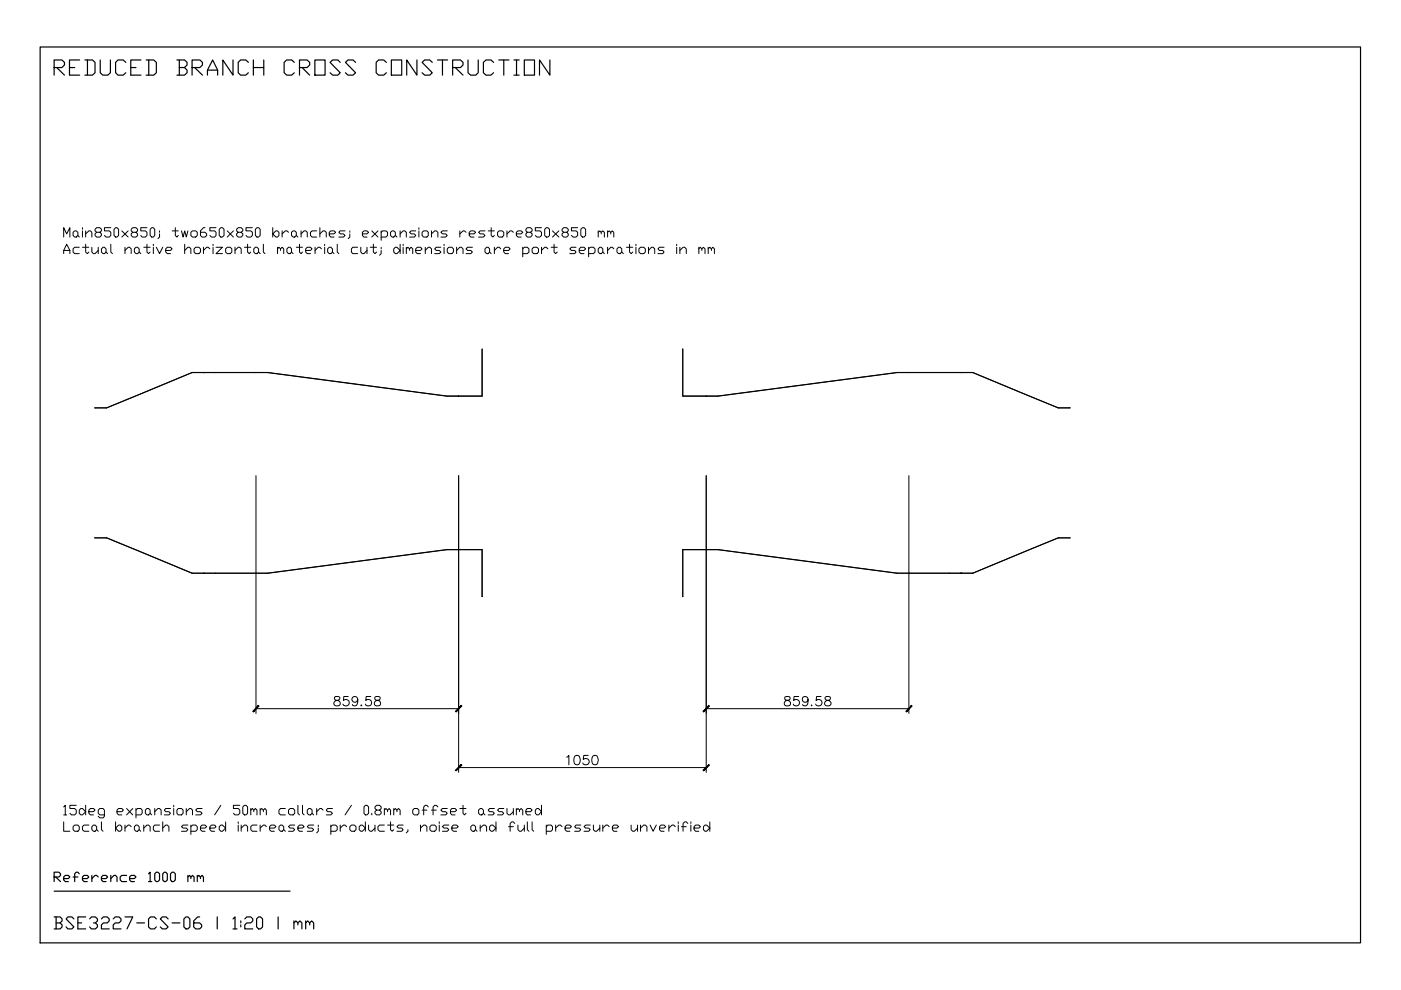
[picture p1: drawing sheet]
<svg xmlns="http://www.w3.org/2000/svg" width="297mm" height="210mm" viewBox="0 0 297 210" stroke-linecap="round" stroke-linejoin="round" font-family="sans-serif">
<defs><g id="words">
<text font-size="6.6" x="10.2" y="17.3">REDUCED BRANCH CROSS CONSTRUCTION</text>
<text font-size="5.7" x="10.2" y="198.3">BSE3227-CS-06 | 1:20 | mm</text>
<g font-size="5.3">
<text x="69.5" y="151">859.58</text>
<text x="165.1" y="151">859.58</text>
<text x="118.9" y="163.3">1050</text>
</g>
<text font-size="4.9" x="10.2" y="188">Reference 1000 mm</text>
</g></defs>
<!-- layer: NOTES -->
<g fill="none" stroke="#000" stroke-width=".21">
<path d="M13.5 50.3v-2l.6 1.3 .7-1.3v2M13.5 53.8v-.7l.6-1.3 .7 1.3v.7M13.5 53.1h1.3M15.5 49.2l.3-.2h.4l.3 .2v.7l-.3 .4h-.4l-.3-.4zM16.5 49.9l.3 .4M16.8 52.4h-1l-.3 .4v.6l.3 .4h1M17.5 48.3v.3M17.5 49v1.3M17.5 52.4h1.3M18.2 49.6l.6-.6h.4l.3 .2v1.1M18.2 51.8v1.6l.3 .4 .3-.4M18.2 49v1.3"/>
<path d="M19.5 52.4v1l.3 .4h.4l.6-.7M20.5 49.2l-.3-.2v-.4l.3-.3h.7l.3 .3v.4l-.3 .2h-.7l-.3 .4v.3l.3 .4h.7l.3-.4v-.3l-.3-.4M20.8 52.4v1.4M21.5 52.8l.3-.4h.3l.4 .4v.6l-.4 .4h-.3l-.3-.4zM22.5 53.4l.3 .4M23.5 48.3h-1.4v.7h1.1l.3 .2v.7l-.3 .4h-.7l-.4-.4M23.5 51.8v1.6l.3 .4M24.2 48.6l.3-.3h.3l.3 .3v1.3l-.3 .4h-.3l-.3-.4zM25.8 49l1.4 1.3M26.5 53.1l.7-.7h.3l.3 .4v1M26.5 52.4v1.4M27.2 49l-1.4 1.3"/>
<path d="M28.2 49.2l-.4-.2v-.4l.4-.3h.6l.4 .3v.4l-.4 .2h-.6l-.4 .4v.3l.4 .4h.6l.4-.4v-.3l-.4-.4M28.5 52.8l.3-.4h.4l.3 .4v.6l-.3 .4h-.4l-.3-.4zM29.5 53.4l.3 .4M30.5 52.4h1.3M31.2 48.3h-1.4v.7h1l.4 .2v.7l-.4 .4h-.7l-.3-.4M31.2 51.8v1.6l.3 .4 .3-.4M31.8 48.6l.4-.3h.3l.3 .3v1.3l-.3 .4h-.3l-.4-.4zM32.5 51.8v.3M32.5 52.4v1.4M33.1 52.4l.7 1.4 .7-1.4M33.8 49.6v.7l-.3 .3M33.8 49v.2"/>
<path d="M35.1 53.1h1.1l.3-.3-.3-.4h-.7l-.4 .4v.6l.4 .4h.7M36.5 49h1.3M37.2 48.3v1.6l.3 .4 .3-.4M38.5 49l.3 1.3 .4-1.3 .3 1.3 .3-1.3M39.2 53.1l.6-.7h.4l.3 .4v1M39.2 51.8v2M40.5 49.2l.3-.2h.7l.3 .2v.7l-.3 .4h-.7l-.3-.4zM41.1 52.8l.4-.4h.7l.3 .4v.6l-.3 .4h-.7l-.4-.4zM43.1 52.4v1.4M43.5 48.3h-.4l-.6 .7v.9l.3 .4h.7l.3-.4v-.3l-.3-.4h-1M44.5 52.8l-.3-.4h-.4l-.7 .7M45.2 51.8v.3"/>
<path d="M45.2 52.4v1.4M45.8 48.3h-1.3v.7h1l.3 .2v.7l-.3 .4h-.7l-.3-.4M45.8 52.4h1.4l-1.4 1.4h1.4M46.5 48.6l.3-.3h.4l.3 .3v1.3l-.3 .4h-.4l-.3-.4zM47.8 52.8l.4-.4h.6l.3 .4v.6l-.3 .4h-.6l-.4-.4zM48.2 49l1.3 1.3M49.5 49l-1.3 1.3M49.8 53.1l.7-.7h.3l.3 .4v1M49.8 52.4v1.4M50.5 49.2l-.3-.2v-.4l.3-.3h.6l.4 .3v.4l-.4 .2h-.6l-.3 .4v.3l.3 .4h.6l.4-.4v-.3l-.4-.4M51.8 52.4h1.4M52.5 51.8v1.6l.3 .4 .4-.4"/>
<path d="M53.5 48.3h-1.3v.7h1l.3 .2v.7l-.3 .4h-.7l-.3-.4M53.8 52.8l.3-.4h.4l.3 .4v.6l-.3 .4h-.4l-.3-.4zM54.1 48.6l.4-.3h.3l.4 .3v1.3l-.4 .4h-.3l-.4-.4zM54.8 53.4l.4 .4M55.8 51.8v1.6l.4 .4M57.8 49.6l.7-.6h.3l.3 .2v.7l-.3 .4h-.3zM57.8 48.3v2M58.8 52.8l.3-.4 .4 .4v.3M58.8 52.4v1.4M59.5 52.8l.3-.4 .4 .4v1M59.8 49v1.3M60.8 52.8l.4-.4h.3l.3 .4v.6l-.3 .4h-.3l-.4-.4z"/>
<path d="M61.2 49.2l-.4-.2h-.3l-.7 .6M61.8 49.2l.3-.2h.4l.3 .2v.7l-.3 .4h-.4l-.3-.4zM61.8 53.4l.3 .4M62.8 49.9l.4 .4M62.8 52.4h1.3M63.5 51.8v1.6l.3 .4 .3-.4M63.8 49.6l.7-.6h.3l.4 .2v1.1M63.8 49v1.3M64.8 53.1h1l.4-.3-.4-.4h-.6l-.4 .4v.6l.4 .4h.6M66.8 52.4v1.4M67.1 49h-.9l-.4 .2v.7l.4 .4h.9M67.8 49.6l.7-.6h.3l.4 .2v1.1"/>
<path d="M67.8 48.3v2M68.2 52.8l-.4-.4h-.3l-.7 .7M68.8 51.8v.3M68.8 52.4v1.4M69.5 52.8l.3-.4h.3l.4 .4v.6l-.4 .4h-.3l-.3-.4zM69.8 49.6h1l.4-.4-.4-.2h-.7l-.3 .2v.7l.3 .4h.7M70.5 53.4l.3 .4M71.5 51.8v1.6l.3 .4M73.2 49h-1.1l-.3 .2 .3 .4h.7l.4 .3-.4 .4h-1M74.2 49.6v.7l-.4 .3M74.2 49v.2M75.8 52.4h-1l-.3 .4v.6l.3 .4h1"/>
<path d="M76.5 52.4v1l.3 .4h.4l.6-.7M76.8 49.6h1l.3-.4-.3-.2h-.6l-.4 .2v.7l.4 .4h.6M77.8 52.4v1.4M78.5 52.4h1.3M78.8 49l1.3 1.3M79.2 51.8v1.6l.3 .4 .3-.4M80.1 49l-1.3 1.3M80.8 49.2l.4-.2h.6l.4 .2v.7l-.4 .4h-1M80.8 53.1v.7l-.3 .3M80.8 49v1.9M80.8 52.4v.4M82.8 49.2l.3-.2h.4l.3 .2v.7l-.3 .4h-.4l-.3-.4z"/>
<path d="M83.5 52.8l.3-.4h.4l.6 .7-.6 .7h-.4l-.3-.4zM83.8 49.9l.4 .4M84.8 49.6l.7-.6h.3l.3 .2v1.1M84.8 49v1.3M84.8 51.8v2M85.5 51.8v.3M85.5 52.4v1.4M86.1 52.8l.4-.4 .3 .4v.3M86.1 52.4v1.4M86.8 52.8l.4-.4 .3 .4v1M88.1 49h-.9l-.4 .2 .4 .4h.6l.3 .3-.3 .4h-1M88.1 53.1h1.1l.3-.3-.3-.4h-.7l-.4 .4v.6l.4 .4h.7"/>
<path d="M88.8 48.3v.3M88.8 49v1.3M89.5 49.2l.3-.2h.7l.3 .2v.7l-.3 .4h-.7l-.3-.4zM90.2 53.1l.6-.7h.3l.4 .4v1M90.2 52.4v1.4M91.5 49.6l.7-.6h.3l.3 .2v1.1M91.5 49v1.3M93.5 52.4h-1l-.3 .4 .3 .3h.6l.4 .3-.4 .4h-.9M94.1 51.8v.3M94.1 52.4v1.4M94.8 49h-1l-.3 .2 .3 .4h.7l.3 .3-.3 .4h-1M94.8 52.8l.4-.4h.6l.3 .4v.6l-.3 .4h-.6l-.4-.4z"/>
<path d="M96.8 53.1l.7-.7h.3l.4 .4v1M96.8 52.4v1.4M97.5 49v1.3M98.8 49.2l-.3-.2h-.3l-.7 .6M99.5 49.6h1l.3-.4-.3-.2h-.7l-.3 .2v.7l.3 .4h.7M100.2 52.4h-1.1l-.3 .4 .3 .3h.7l.4 .3-.4 .4h-1M102.8 49h-1l-.3 .2 .3 .4h.7l.3 .3-.3 .4h-1M102.8 52.8l.4-.4h.3l.3 .4v.6l-.3 .4h-.3l-.4-.4zM103.5 49h1.3M103.8 53.4l.3 .4M104.1 48.3v1.6l.4 .4 .3-.4M104.8 52.4v1.4"/>
<path d="M105.5 49.2l.3-.2h.7l.3 .2v.7l-.3 .4h-.7l-.3-.4zM106.2 52.8l-.4-.4h-.3l-.7 .7M106.8 53.1h1l.4-.3-.4-.4h-.7l-.3 .4v.6l.3 .4h.7M107.5 49v1.3M108.8 49.2l-.3-.2h-.3l-.7 .6M109.5 49.6h1l.3-.4-.3-.2h-.7l-.3 .2v.7l.3 .4h.7M110.8 52.8l.4-.4h.6l.3 .4v.6l-.3 .4h-1M110.8 52.4v2.1M111.8 49.2l-.3-.2v-.4l.3-.3h.7l.3 .3v.4l-.3 .2h-.7l-.3 .4v.3l.3 .4h.7l.3-.4v-.3l-.3-.4M112.8 52.8l.4-.4h.6l.4 .4v.6l-.4 .4h-.6l-.4-.4zM114.8 48.3h-1.3v.7h1l.3 .2v.7l-.3 .4h-.7l-.3-.4M114.8 52.4v1.4"/>
<path d="M115.5 48.6l.3-.3h.4l.3 .3v1.3l-.3 .4h-.4l-.3-.4zM116.2 52.8l-.4-.4h-.3l-.7 .7M116.8 52.4h1.4M117.1 49l1.4 1.3M117.5 51.8v1.6l.3 .4 .4-.4M118.5 49l-1.4 1.3M119.5 49.2l-.3-.2v-.4l.3-.3h.6l.4 .3v.4l-.4 .2h-.6l-.3 .4v.3l.3 .4h.6l.4-.4v-.3l-.4-.4M122.1 52.4h-.9l-.4 .4 .4 .3h.6l.3 .3-.3 .4h-1M122.5 48.3h-1.3v.7h.9l.4 .2v.7l-.4 .4h-.6l-.3-.4M122.8 53.1h1l.4-.3-.4-.4h-.7l-.3 .4v.6l.3 .4h.7M123.1 48.6l.4-.3h.3l.4 .3v1.3l-.4 .4h-.3l-.4-.4zM124.8 52.8l.3-.4h.7l.4 .4v.6l-.4 .4h-1"/>
<path d="M124.8 52.4v2.1M126.8 49.2l.4-.2 .3 .2v.4M126.8 52.8l.4-.4h.3l.3 .4v.6l-.3 .4h-.3l-.4-.4zM126.8 49v1.3M127.5 49.2l.3-.2 .3 .2v1.1M127.8 53.4l.3 .4M128.8 49.2l.4-.2 .3 .2v.4M128.8 49v1.3M128.8 52.4v1.4M129.5 49.2l.3-.2 .3 .2v1.1M130.1 52.8l-.3-.4h-.3l-.7 .7M130.8 52.8l.3-.4h.4l.3 .4v.6l-.3 .4h-.4l-.3-.4z"/>
<path d="M131.8 53.4l.4 .4M132.8 52.4h1.4M133.5 51.8v1.6l.3 .4 .4-.4M134.8 51.8v.3M134.8 52.4v1.4M135.5 52.8l.3-.4h.7l.3 .4v.6l-.3 .4h-.7l-.3-.4zM137.5 53.1l.6-.7h.4l.3 .4v1M137.5 52.4v1.4M140.8 52.4h-1l-.3 .4 .3 .3h.7l.3 .3-.3 .4h-1M143.5 51.8v.3M143.5 52.4v1.4M144.1 53.1l.7-.7h.4l.3 .4v1"/>
<path d="M144.1 52.4v1.4M148.2 52.8l.3-.4 .3 .4v.3M148.2 52.4v1.4M148.8 52.8l.3-.4 .4 .4v1M150.2 52.8l.3-.4 .3 .4v.3M150.2 52.4v1.4M150.8 52.8l.3-.4 .4 .4v1M13.5 171.1l.3-.4v2.1M13.5 174.3v1.9h1.3M13.5 172.8h.6M15.5 175.3l.3-.4h.7l.3 .4v.6l-.3 .3h-.7l-.3-.3zM16.2 170.7h-1.4v.7h1l.4 .4v.6l-.4 .4h-.6l-.4-.4"/>
<path d="M16.8 171.8l.3-.4h.4l.7 .7-.7 .7h-.4l-.3-.4zM18.2 170.7v2.1M18.8 172.1h1l.4-.3-.4-.4h-.6l-.4 .4v.6l.4 .4h.6M18.8 174.9h-1l-.3 .4v.6l.3 .3h1M19.5 175.3l.3-.4h.4l.3 .4v.6l-.3 .3h-.4l-.3-.3zM20.5 175.9l.3 .3M21.5 174.3v1.6l.3 .3M22.1 172.8h-.9l-.4-.4v-.6l.4-.4h.6l.3 .4v1.3l-.3 .3h-.6l-.4-.3M24.5 175.6l.6-.7h.4l.3 .4v.6l-.3 .3h-.4zM24.5 174.3v1.9M24.8 172.1h1l.4-.3-.4-.4h-.7l-.3 .4v.6l.3 .4h.7M26.5 174.9v1.3"/>
<path d="M26.8 171.4l1.4 1.4M27.8 175.3l-.3-.4h-.3l-.7 .7M28.2 171.4l-1.4 1.4M28.5 175.3l.3-.4h.4l.3 .4v.6l-.3 .3h-.4l-.3-.3zM28.8 171.8l.4-.4h.6l.3 .4v.6l-.3 .4h-1M28.8 171.4v2M29.5 175.9l.3 .3M30.5 175.6l.7-.7h.3l.3 .4v.9M30.5 174.9v1.3M30.8 171.8l.4-.4h.3l.3 .4v.6l-.3 .4h-.3l-.4-.4zM31.8 172.4l.4 .4M32.8 172.1l.7-.7h.3l.4 .4v1"/>
<path d="M32.8 171.4v1.4M33.8 174.9h-1l-.3 .4v.6l.3 .3h1M34.5 175.6l.6-.7h.4l.3 .4v.9M34.5 174.3v1.9M36.2 171.4h-1.1l-.3 .4 .3 .3h.7l.4 .3-.4 .4h-1M36.8 170.7v.4M36.8 171.4v1.4M37.8 171.4h.7l.3 .4v.6l-.3 .4h-.7l-.3-.4v-.6zM39.5 172.1l.7-.7h.3l.3 .4v1M39.5 171.4v1.4M39.8 174.9h-1l-.3 .4 .3 .3h.7l.3 .3-.3 .3h-1M40.5 175.3l.3-.4h.7l.3 .4v.6l-.3 .3h-1"/>
<path d="M40.5 174.9v2M42.5 175.6h1l.3-.3-.3-.4h-.7l-.3 .4v.6l.3 .3h.7M42.8 171.4h-1l-.3 .4 .3 .3h.7l.3 .3-.3 .4h-1M44.5 175.6h1l.3-.3-.3-.4h-.7l-.3 .4v.6l.3 .3h.7M46.5 175.3l.3-.4h.4l.6 .7-.6 .6h-.4l-.3-.3zM46.8 170.7l-1.3 2.1M47.8 174.3v1.9M50.5 174.3v.3M50.5 174.9v1.3M50.8 170.7h-1.3v.7h1l.3 .4v.6l-.3 .4h-.7l-.3-.4M51.1 175.6l.7-.7h.4l.3 .4v.9M51.1 174.9v1.3"/>
<path d="M51.5 171.1l.3-.4h.4l.3 .4v1.3l-.3 .4h-.4l-.3-.4zM53.2 171.8l.3-.4 .3 .4v.3M53.2 171.4v1.4M53.8 171.8l.3-.4 .4 .4v1M54.5 174.9h-1l-.3 .4v.6l.3 .3h1M55.2 171.8l.3-.4 .3 .4v.3M55.2 171.4v1.4M55.2 174.9v1.3M55.8 171.8l.4-.4 .3 .4v1M56.5 175.3l-.3-.4h-.4l-.6 .7M57.1 175.6h1.1l.3-.3-.3-.4h-.7l-.4 .4v.6l.4 .3h.7M59.1 175.3l.4-.4h.3l.4 .4v.6l-.4 .3h-.3l-.4-.3z"/>
<path d="M60.2 175.9l.3 .3M60.5 171.4h-1l-.4 .4v.6l.4 .4h1M61.2 171.8l.3-.4h.6l.4 .4v.6l-.4 .4h-.6l-.3-.4zM62.5 174.9h-1l-.3 .4 .3 .3h.6l.4 .3-.4 .3h-.9M63.2 170.7v1.7l.3 .4M63.2 175.6h.9l.4-.3-.4-.4h-.6l-.3 .4v.6l.3 .3h.6M64.1 170.7v1.7l.4 .4M65.2 171.8l.3-.4h.3l.4 .4v.6l-.4 .4h-.3l-.3-.4zM66.2 172.4l.3 .4M66.5 174.9h-1l-.3 .4 .3 .3h.7l.3 .3-.3 .3h-1M67.1 171.4v1.4M67.5 175.6v.6l-.4 .4"/>
<path d="M67.5 174.9v.4M68.5 171.8l-.3-.4h-.4l-.7 .7M70.1 175.3l.4-.4h.7l.3 .4v.6l-.3 .3h-1.1M70.1 174.9v2M70.5 171.4h-1l-.3 .4 .3 .3h.6l.4 .3-.4 .4h-.9M72.1 174.9v1.3M73.5 175.3l-.3-.4h-.4l-.7 .7M74.2 175.3l.3-.4h.6l.4 .4v.6l-.4 .3h-.6l-.3-.3zM74.5 170.7l-1.3 2.1M76.2 175.3l.3-.4h.3l.7 .7-.7 .6h-.3l-.3-.3zM77.5 170.7h.3l.3 .4v1.3l-.3 .4h-.3l-.3-.4v-1.3zM77.5 174.3v1.9"/>
<path d="M78.1 174.9v1l.4 .3h.3l.7-.6M78.8 172.4v.4M79.5 174.9v1.3M79.8 171.8l-.3-.4v-.3l.3-.4h.7l.3 .4v.3l-.3 .4h-.7l-.3 .3v.3l.3 .4h.7l.3-.4v-.3l-.3-.3M81.5 171.8l.3-.4 .4 .4v.3M81.5 174.9h-1l-.4 .4v.6l.4 .3h1M81.5 171.4v1.4M82.2 171.8l.3-.4 .3 .4v1M82.2 174.9h1.3M82.8 174.3v1.6l.3 .3 .4-.3M83.5 171.8l.3-.4 .4 .4v.3M83.5 171.4v1.4"/>
<path d="M84.2 171.8l.3-.4 .3 .4v1M85.5 174.9h-1l-.3 .4 .3 .3h.7l.3 .3-.3 .3h-1M86.5 175.9v.3l-.4 .4M87.5 171.8l.3-.4h.7l.3 .4v.6l-.3 .4h-.7l-.3-.4zM89.2 175.6l.6-.7h.4l.3 .4v.9M89.2 174.9v1.3M89.5 171.8h1M90.8 171.1l-.3-.4h-.3l-.4 .4v1.7M91.1 175.3l.4-.4h.7l.3 .4v.6l-.3 .3h-.7l-.4-.3zM91.5 171.8h1M92.8 171.1l-.3-.4h-.3l-.4 .4v1.7M93.1 174.3v.3"/>
<path d="M93.1 174.9v1.3M94.8 171.4h-1l-.3 .4 .3 .3h.7l.3 .3-.3 .4h-1M95.2 174.9h-1.1l-.3 .4 .3 .3h.7l.4 .3-.4 .3h-1M95.5 172.1h1l.3-.3-.3-.4h-.7l-.3 .4v.6l.3 .4h.7M95.8 175.6h1l.4-.3-.4-.4h-.7l-.3 .4v.6l.3 .3h.7M97.5 171.4h1.3M98.2 170.7v1.7l.3 .4 .3-.4M99.8 175.3l.4-.4h.3l.3 .4v.6l-.3 .3h-.3l-.4-.3zM100.8 175.9l.3 .3M101.5 171.8l.3-.4h.4l.3 .4v.6l-.3 .4h-.4l-.3-.4zM101.8 175.6l.7-.7h.3l.4 .4v.9M101.8 174.9v1.3"/>
<path d="M102.5 172.4l.3 .4M103.8 175.3l.3-.4h.4l.7 .7-.7 .6h-.4l-.3-.3zM104.8 171.4h-1l-.3 .4 .3 .3h.7l.3 .3-.3 .4h-1M105.2 174.3v1.9M106.8 171.4h-1l-.3 .4 .3 .3h.7l.3 .3-.3 .4h-1M107.5 171.4v1l.3 .4h.4l.6-.7M107.8 175.3h1M108.8 171.4v1.4M109.1 174.6l-.3-.3h-.3l-.3 .3v1.6M109.5 171.8l.3-.4 .4 .4v.3M109.5 171.4v1.4M109.8 174.9v1l.4 .3h.3l.7-.6"/>
<path d="M110.2 171.8l.3-.4 .3 .4v1M111.2 174.9v1.3M111.5 172.1h1l.3-.3-.3-.4h-.7l-.3 .4v.6l.3 .4h.7M111.8 174.3v1.6l.3 .3M112.8 174.3v1.6l.4 .3M113.5 171.8l.3-.4h.4l.6 .7-.6 .7h-.4l-.3-.4zM114.8 170.7v2.1M115.8 175.3l.4-.4h.6l.3 .4v.6l-.3 .3h-1M115.8 174.9v2M117.8 174.9v1.3M119.2 175.3l-.4-.4h-.3l-.7 .7M119.8 175.6h1l.4-.3-.4-.4h-.7l-.3 .4v.6l.3 .3h.7"/>
<path d="M123.1 174.9h-1l-.3 .4 .3 .3h.7l.3 .3-.3 .3h-1M125.1 174.9h-.9l-.4 .4 .4 .3h.6l.3 .3-.3 .3h-1M125.8 174.9v1l.4 .3h.3l.7-.6M127.2 174.9v1.3M127.8 174.9v1.3M129.2 175.3l-.4-.4h-.3l-.7 .7M129.8 175.6h1l.3-.3-.3-.4h-.7l-.3 .4v.6l.3 .3h.7M133.8 174.9v1l.4 .3h.3l.7-.6M135.2 174.9v1.3M135.8 175.6l.7-.7h.3l.4 .4v.9M135.8 174.9v1.3M137.8 174.9l.7 1.3 .6-1.3"/>
<path d="M139.8 175.6h1l.3-.3-.3-.4h-.6l-.4 .4v.6l.4 .3h.6M141.8 174.9v1.3M143.2 175.3l-.4-.4h-.3l-.7 .7M143.8 174.3v.3M143.8 174.9v1.3M144.5 175.3h1M145.8 174.6l-.3-.3h-.3l-.4 .3v1.6M146.5 174.3v.3M146.5 174.9v1.3M147.2 175.6h1l.3-.3-.3-.4h-.7l-.3 .4v.6l.3 .3h.7M149.1 175.3l.4-.4h.3l.7 .7-.7 .6h-.3l-.4-.3zM150.5 174.3v1.9"/>
</g>
<!-- layer: MATERIAL -->
<g fill="none" stroke="#000" stroke-width=".21">
<path d="M43.2 79h11.1M43.2 79h.1M43.2 79h-2.5l-18.1 7.5h-2.5h2.5l18.1-7.5h2.5M54.3 79h2.5l37.9 5h2.5M54.3 79h.1M144.7 74h.1M144.7 74v10h5M144.8 74v10h4.9M192.7 79h-2.5l-38 5h-2.5M192.7 79h11.1M203.8 79h-11.1M203.8 79h.1"/>
<path d="M203.8 79h2.4l18.2 7.5h2.5h-2.5l-18.2-7.5h-2.4M97.2 84h.1M97.2 84h5v-10v10h-5M97.2 116.5h5v10v-9.9h-5M97.2 116.5v.1M97.2 116.6h-2.5l-37.9 5-2.5-.1M97.2 116.5h-2.5l-37.9 5h-2.5M149.7 116.5v.1M149.7 116.6h-4.9v9.9M149.7 116.5h-5v10M149.7 116.6h2.5l38 5h2.5M149.7 116.5h2.5l38 5h2.5"/>
<path d="M43.2 121.5h11.1M43.2 121.5v.1M43.2 121.5h-2.5l-18.1-7.5h-2.5l2.5 .1 18.1 7.5h2.5M54.3 121.5l-11.1 .1M144.7 126.5h.1M192.7 121.5v.1M192.7 121.6h11.1M192.7 121.5h11.1M203.8 121.6h.1M203.8 121.5h.1M203.8 121.5h2.4l18.2-7.5h2.5l-2.5 .1-18.2 7.5h-2.4"/>
</g>
<!-- layer: ANNOTATION -->
<path d="M54.3 100.9v50.4M97.2 100.9v62.9M149.7 100.9v62.9M192.7 100.9v50.4M54.3 150.3h42.9M149.7 150.3h43M97.2 162.7h52.5" fill="none" stroke="#000" stroke-width=".21"/>
<g fill="#000" stroke="#000" stroke-width=".21">
<path d="M54.8 149.6l-1.1 1.3 1.2-1.2zM54.8 149.6l-1.1 1.3-.1-.1z"/>
<path d="M96.6 150.8l.1 .1 1.1-1.3zM97.8 149.6l.1 .1-1.2 1.2z"/>
<path d="M150.3 149.6l-1.1 1.3 1.2-1.2zM150.3 149.6l-1.1 1.3-.1-.1z"/>
<path d="M193.3 149.6l-1.2 1.2 .1 .1zM193.3 149.6l.1 .1-1.2 1.2z"/>
<path d="M97.8 162.1l-1.1 1.3 1.2-1.2zM96.6 163.3l1.2-1.2-1.1 1.3z"/>
<path d="M149.1 163.3l.1 .1 1.1-1.3zM150.3 162.1l.1 .1-1.2 1.2z"/>
</g>
<!-- layer: BSA_DOC_FRAME -->
<path d="M8.5 10h280v189.9h-280z" fill="none" stroke="#000" stroke-width=".25"/>
<!-- layer: BSA_DOC_REFERENCE -->
<path d="M11.5 188.9h50" fill="none" stroke="#000" stroke-width=".25"/>
<use href="#words"/>
</svg>
